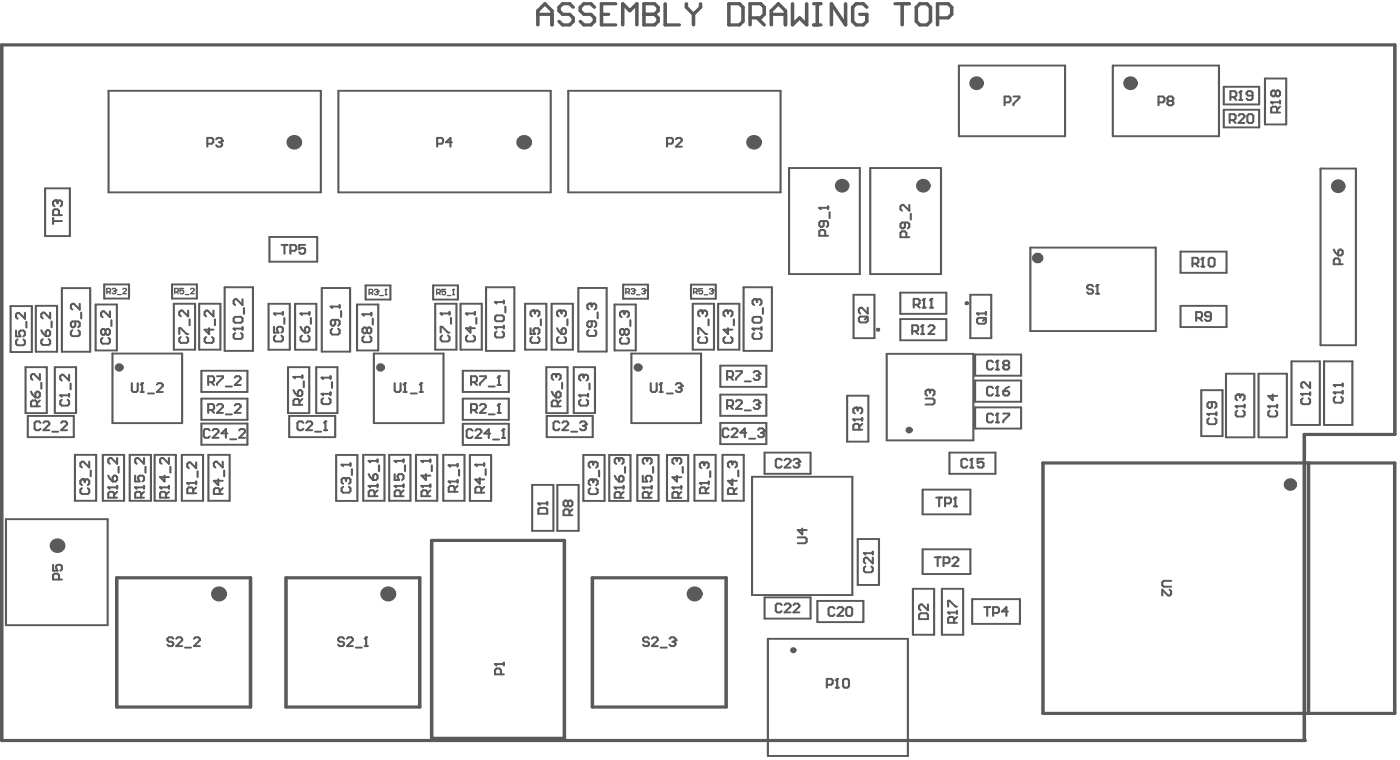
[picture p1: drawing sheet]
<svg xmlns="http://www.w3.org/2000/svg" width="334mm" height="181mm" viewBox="0 0 334 181" stroke-linecap="round" stroke-linejoin="round" font-family="sans-serif">
<path d="M248.9 110.5h83.9v59.7h-83.9zM312.2 110.5v59.7M27.9 137.9h31.9v30.8h-31.9zM68.2 137.9h32v30.8h-32zM103 128.9h31.7v47.3h-31.7zM141.4 137.9h31.9v30.8h-31.9zM.4 176.7h310.8" fill="none" stroke="#5a5a5a" stroke-width=".8"/>
<g fill="none" stroke="#5a5a5a" stroke-width=".48">
<path d="M228.8 15.6h25.4v16.9h-25.4zM265.6 15.6h25.3v16.9h-25.3zM301.9 18.7h5v11h-5zM25.9 21.7h50.7v24.2h-50.7zM80.8 21.7h50.6v24.2h-50.6zM135.6 21.7h50.7v24.2h-50.7zM292 20.7h8.5v4.2h-8.5zM292 26.2h8.5v4.2h-8.5zM10.8 44.9h5.9v11.4h-5.9zM64.3 56.5h11.4v5.9h-11.4zM188.3 40.1h16.9v25.3h-16.9zM207.7 40.1h16.9v25.3h-16.9z"/>
<path d="M245.9 59.1h29.9v19.9h-29.9zM315.1 40.2h8.5v42.2h-8.5zM2.5 73h5.1v11h-5.1zM8.6 73h5v10.9h-5zM14.8 68.7h6.7v15.2h-6.7zM22.8 72.7h5.1v10.9h-5.1zM24.9 67.9h5.9v3.3h-5.9zM41.1 67.9h5.9v3.3h-5.9zM41.5 72.5h5v10.9h-5zM47.5 72.5h5.1v10.9h-5.1zM53.6 68.5h6.8v15.2h-6.8zM64.1 72.5h5.1v10.9h-5.1z"/>
<path d="M70.4 72.5h5.1v10.9h-5.1zM76.8 68.7h6.7v15.2h-6.7zM85.2 72.7h5.1v10.9h-5.1zM87.2 68.1h6v3.4h-6zM103.4 68.1h5.9v3.4h-5.9zM103.9 72.5h5v10.9h-5zM109.9 72.5h5.1v10.9h-5.1zM116 68.5h6.7v15.2h-6.7zM125.3 72.5h5.1v10.9h-5.1zM131.6 72.5h5.1v10.9h-5.1zM138 68.7h6.8v15.2h-6.8zM146.7 72.7h5v10.9h-5z"/>
<path d="M148.7 67.9h5.9v3.4h-5.9zM164.9 67.9h5.9v3.4h-5.9zM165.3 72.5h5.1v10.9h-5.1zM171.4 72.5h5v10.9h-5zM177.4 68.5h6.8v15.2h-6.8zM203.7 70.3h5v10.4h-5zM214.8 69.8h11v5.1h-11zM214.8 76.1h11v5.1h-11zM231.6 70.3h4.9v10.4h-4.9zM281.7 73h11v5h-11zM281.7 60h11v5.1h-11zM6.1 87.6h5.1v11h-5.1z"/>
<path d="M6.6 99.2h11v5.1h-11zM13.1 87.6h5v11h-5zM26.8 84.4h16.7v16.5h-16.7zM48.1 88.5h10.9v5h-10.9zM48.1 95.1h10.9v5.1h-10.9zM68.7 87.6h5.1v11h-5.1zM69 99.2h11v5.1h-11zM75.5 87.6h5v11h-5zM89.2 84.4h16.6v16.5h-16.6zM110.4 95.1h11v5.1h-11zM110.4 88.5h11v5h-11zM130.4 87.6h5v11h-5z"/>
<path d="M130.5 99.2h10.9v5.1h-10.9zM136.9 87.6h5.1v11h-5.1zM150.7 84.4h16.6v16.5h-16.6zM171.9 94.2h11v5h-11zM171.9 87.2h11v5.1h-11zM202.1 94.4h5.1v11h-5.1zM211.6 84.4h20.7v20.7h-20.7zM232.7 84.6h11v5h-11zM232.7 90.8h11v5h-11zM232.7 97.2h11v5.1h-11zM286.7 93.1h5v11h-5zM292.6 89.2h6.7v15.1h-6.7z"/>
<path d="M300.3 89.2h6.8v15.1h-6.8zM308.2 86.2h6.7v15.2h-6.7zM316 86.2h6.7v15.2h-6.7zM17.9 108.5h5v11h-5zM24.5 108.5h5.1v11h-5.1zM31 108.5h5v11h-5zM36.9 108.5h5.1v11h-5.1zM43.4 108.5h5.1v11h-5.1zM48.1 101.1h10.9v5h-10.9zM49.7 108.5h5.1v11h-5.1zM80.2 108.6h5.1v10.9h-5.1zM86.7 108.5h5v11h-5z"/>
<path d="M92.9 108.5h5v11h-5zM99.3 108.5h5v11h-5zM105.8 108.5h5v11h-5zM110.4 101.1h11v5.1h-11zM112.1 108.6h5.1v10.9h-5.1zM127 115.7h5.1v11h-5.1zM133 115.7h5.1v11h-5.1zM139.2 108.6h5.1v10.9h-5.1zM145.4 108.6h5.1v10.9h-5.1zM152.1 108.6h5v10.9h-5zM159.2 108.6h5v10.9h-5zM165.7 108.5h5.1v11h-5.1z"/>
<path d="M171.9 100.9h11v5.1h-11zM172.4 108.5h5.1v11h-5.1zM179.5 113.8h23.9v28.2h-23.9zM182.4 108h11v5h-11zM220.2 116.8h11.4v5.9h-11.4zM226.6 108h10.9v5h-10.9zM1.4 123.9h24.3v25.3h-24.3zM204.7 128.6h5v11h-5zM220.2 131.1h11.4v5.9h-11.4zM182.4 142.5h11v5.1h-11zM183.2 152.4h33.4v28h-33.4zM195 143.4h11v5h-11z"/>
<path d="M217.8 140.5h5.1v10.9h-5.1zM224.8 140.5h5v10.9h-5zM232 143h11.4v5.9h-11.4z"/>
</g>
<circle cx="311.2" cy="176.7" r=".4" fill="#5a5a5a"/>
<path d="M128.3 5.9v-3.3l1.7-1.7 1.7 1.7v3.3M128.3 3.4h3.4M136.8 1.7l-.9-.8h-1.6l-.9 .8v.9l.9 .8h1.6l.9 .9v.8l-.9 .8h-1.6l-.9-.8M141.8 1.7l-.8-.8h-1.7l-.8 .8v.9l.8 .8h1.7l.8 .9v.8l-.8 .8h-1.7l-.8-.8M143.5 3.4h1.7M146.9 .9h-3.4v5h3.4M148.6 5.9v-5l1.7 1.7 1.7-1.7v5M153.7 .9v5h2.5l.8-.8v-.8l-.8-.9h-2.5M.4 176.7v-166h332.4v93h-21.6v73" fill="none" stroke="#5a5a5a" stroke-width=".8"/>
<path d="M279.5 138.6h-1.8l-.3 .3v.7l.3 .4h1.8M279.1 140.7l.4 .3v.7l-.4 .4h-.3l-1.4-1.4v1.4" fill="none" stroke="#5a5a5a" stroke-width=".48"/>
<circle cx="153.7" cy="3.4" r=".4" fill="#5a5a5a"/>
<g fill="none" stroke="#5a5a5a" stroke-width=".8">
<path d="M153.7 .9h2.5l.8 .8v.9l-.8 .8h-2.5M158.7 .9v5h3.4M163.8 .9v.8l1.7 1.7M165.5 3.4v2.5M167.2 .9v.8l-1.7 1.7M173.9 .9h2.6l.8 .8v3.4l-.8 .8h-2.6zM179 4.3h2.5l.9-.9v-1.7l-.9-.8h-2.5v5M180.7 4.3l1.7 1.6M184.1 3.4h3.3M184.1 5.9v-3.3l1.6-1.7 1.7 1.7v3.3M189.1 .9v5l1.7-1.6 1.7 1.6v-5M194.2 .9h1.7"/>
<path d="M194.2 5.9h1.7M195 .9v5M201.8 .9v5l-3.4-5v5M206.8 1.7l-.8-.8h-1.7l-.8 .8v3.4l.8 .8h1.7l.8-.8v-1.7h-1.6M213.6 .9h3.4M215.3 .9v5M218.7 1.7l.8-.8h1.7l.8 .8v3.4l-.8 .8h-1.7l-.8-.8zM223.7 4.3h2.6l.8-.9v-1.7l-.8-.8h-2.6v5"/>
</g>
<path d="M41.4 152.4l-.4-.3h-.7l-.3 .3v.4l.3 .3h.7l.4 .4v.3l-.4 .4h-.7l-.3-.4M42.1 152.4l.3-.3h.7l.4 .3v.4l-1.4 1.4h1.4M44.2 154.5h1.4M46.3 152.4l.3-.3h.7l.4 .3v.4l-1.4 1.4h1.4M82.1 152.4l-.4-.3h-.7l-.3 .3v.4l.3 .3h.7l.4 .4v.3l-.4 .4h-.7l-.3-.4M82.8 152.4l.4-.3h.7l.3 .3v.4l-1.4 1.4h1.4M84.9 154.5h1.4M87 154.2h.7M87.4 152.1v2.1" fill="none" stroke="#5a5a5a" stroke-width=".48"/>
<circle cx="87.4" cy="152.1" r=".24" fill="#5a5a5a"/>
<path d="M87.4 152.1l-.4 .3M154.9 152.4l-.4-.3h-.7l-.3 .3v.4l.3 .3h.7l.4 .4v.3l-.4 .4h-.7l-.3-.4M155.6 152.4l.3-.3h.7l.4 .3v.4l-1.4 1.4h1.4M157.7 154.5h1.4M159.8 152.4l.3-.3h.7l.4 .3v.4" fill="none" stroke="#5a5a5a" stroke-width=".48"/>
<circle cx="161.2" cy="152.8" r=".24" fill="#5a5a5a"/>
<path d="M146.7 116.3h2.1M148.1 118.8v-1.1l-.4-.3h-.7l-.3 .3v1.1h2.1M148.8 117.4l-.7 .7M148.8 116v.7M160.5 153.1h.3M160.8 153.1l.4 .4v.3l-.4 .4h-.7l-.3-.4M161.2 152.8l-.4 .3" fill="none" stroke="#5a5a5a" stroke-width=".48"/>
<circle cx="146.7" cy="116.3" r=".24" fill="#5a5a5a"/>
<path d="M146.7 116.3l.3 .4M146.7 113.5l.3 .7 .7 .7M147.4 109.3h-.4l-.3 .3v.7l.3 .4M148.1 113.5h.3l.4 .4v.7l-.4 .3h-.7v-1zM149.2 111.4v1.4" fill="none" stroke="#5a5a5a" stroke-width=".48"/>
<circle cx="147.4" cy="109.3" r=".24" fill="#5a5a5a"/>
<path d="M88 115.9h2.1M89.4 118.4v-1.1l-.4-.3h-.7l-.3 .3v1.1h2.1M90.1 117l-.7 .7M90.1 115.6v.7M147.4 109.3l.3 .3M147.7 109.6v.4M147.7 109.6l.4-.3h.3l.4 .3v.7l-.4 .4" fill="none" stroke="#5a5a5a" stroke-width=".48"/>
<circle cx="88" cy="115.9" r=".24" fill="#5a5a5a"/>
<path d="M88 115.9l.3 .4M88 113.1l.3 .7 .7 .7M88 110h2.1M89 113.5l.4-.4h.3l.4 .4v.7l-.4 .3h-.7zM90.1 109.6v.7M90.4 111v1.4" fill="none" stroke="#5a5a5a" stroke-width=".48"/>
<circle cx="88" cy="110" r=".24" fill="#5a5a5a"/>
<path d="M49.5 34.3h1l.4-.4v-.7l-.4-.3h-1v2.1M51.6 33.2l.3-.3h.7l.4 .3v.4M104.3 34.3h1.1l.3-.4v-.7l-.3-.3h-1.1v2.1M107.8 33.9h-1.4l1.1-1v2.1M88 110l.3 .3M12.7 134.8v1.4h1l-.3-.7v-.4l.3-.3h.7l.4 .3v.7l-.4 .4M14.1 138.3v-1.1l-.4-.3h-.7l-.3 .3v1.1h2.1" fill="none" stroke="#5a5a5a" stroke-width=".48"/>
<circle cx="53" cy="33.6" r=".24" fill="#5a5a5a"/>
<path d="M52.3 33.9h.3M52.6 33.9l.4 .4v.3l-.4 .4h-.7l-.3-.4M53 33.6l-.4 .3M159.2 34.3h1l.4-.4v-.7l-.4-.3h-1v2.1M161.3 33.2l.3-.3h.7l.4 .3v.4l-1.4 1.4h1.4M197.3 163.4h1.1l.3-.4v-.7l-.3-.3h-1.1v2.1M199.4 164.1h.7M199.8 162v2.1" fill="none" stroke="#5a5a5a" stroke-width=".48"/>
<circle cx="199.8" cy="162" r=".24" fill="#5a5a5a"/>
<g fill="none" stroke="#5a5a5a" stroke-width=".48">
<path d="M318.3 59.5l.3 .7 .7 .7M319.7 59.5h.3l.4 .4v.7l-.4 .3h-.7v-1zM205 75.9l.3-.4h1.4l.4 .4v.7l-.4 .3h-1.4l-.3-.3zM207.1 73.4v1.4l-1.4-1.4h-.4l-.3 .4v.7l.3 .3M207.1 75.5l-.7 .7M260.8 68.3l-.3-.3h-.7l-.4 .3v.4l.4 .3h.7l.3 .4v.3l-.3 .4h-.7l-.4-.4M261.5 70.1h.7M261.9 68v2.1M319.7 63.1v-1.1l-.4-.4h-.7l-.3 .4v1.1h2.1M190.4 128.2h1.7l.4 .4v.7l-.4 .3h-1.7M191.4 126.1v1.4l-1-1h2.1M199.8 162l-.4 .3"/>
<path d="M201.2 162.3l.3-.3h.7l.4 .3v1.4l-.4 .4h-.7l-.3-.4z"/>
</g>
<circle cx="261.9" cy="68" r=".24" fill="#5a5a5a"/>
<path d="M195.5 49.6h2.1M196.6 52.7v1.1l-.4 .3h-.3l-.4-.3v-.7l.4-.4h1.4l.3 .4v.7l-.3 .3M196.9 56.3v-1.1l-.3-.4h-.7l-.4 .4v1.1h2.1M197.6 49.2v.7M198 50.6v1.4M261.9 68l-.4 .3" fill="none" stroke="#5a5a5a" stroke-width=".48"/>
<circle cx="195.5" cy="49.6" r=".24" fill="#5a5a5a"/>
<path d="M195.5 49.6l.4 .3M118.1 158.4h2.1M120.2 158.1v.7M119.5 160.9v-1.1l-.3-.3h-.7l-.4 .3v1.1h2.1" fill="none" stroke="#5a5a5a" stroke-width=".48"/>
<circle cx="118.1" cy="158.4" r=".24" fill="#5a5a5a"/>
<path d="M220.9 95.1h1.7l.4 .3v.8l-.4 .3h-1.7M221.6 93h-.4l-.3 .3v.7l.3 .4M118.1 158.4l.4 .4" fill="none" stroke="#5a5a5a" stroke-width=".48"/>
<circle cx="221.6" cy="93" r=".24" fill="#5a5a5a"/>
<path d="M67.2 58.4h1.4M67.9 58.4v2.1M69.3 59.8h1l.4-.3v-.7l-.4-.4h-1v2.1M72.8 58.4h-1.4v1.1l.7-.4h.4l.3 .4v.7l-.3 .3h-.7l-.4-.3M94.2 91.4v1.8l.3 .3h.7l.4-.3v-1.8M96.3 93.5h.7M96.6 91.4v2.1M221.6 93l.3 .3M221.9 93.3v.4M221.9 93.3l.4-.3h.3l.4 .3v.7l-.4 .4" fill="none" stroke="#5a5a5a" stroke-width=".48"/>
<circle cx="96.6" cy="91.4" r=".24" fill="#5a5a5a"/>
<path d="M96.6 91.4l-.3 .4M98.1 93.9h1.4M100.2 93.5h.7M100.5 91.4v2.1" fill="none" stroke="#5a5a5a" stroke-width=".48"/>
<circle cx="100.5" cy="91.4" r=".24" fill="#5a5a5a"/>
<path d="M100.5 91.4l-.3 .4M302.6 96.9h2.2M303 98l-.4 .3v.7l.4 .4h1.4l.4-.4v-.7l-.4-.3M304.8 96.6v.7" fill="none" stroke="#5a5a5a" stroke-width=".48"/>
<circle cx="302.6" cy="96.9" r=".24" fill="#5a5a5a"/>
<path d="M303.3 24.4h2.1M304.7 26.8v-1l-.3-.4h-.7l-.4 .4v1h2.1M305.4 25.4l-.7 .7M305.4 24v.7M302.6 96.9l.4 .4M303.7 94.1v1.4l-1.1-1h2.2" fill="none" stroke="#5a5a5a" stroke-width=".48"/>
<circle cx="303.3" cy="24.4" r=".24" fill="#5a5a5a"/>
<path d="M293.4 28.6h1.1l.3-.3v-.7l-.3-.4h-1.1v2.1M294.1 28.6l.7 .7M295.5 27.6l.4-.4h.7l.4 .4v.3l-1.5 1.4h1.5M297.7 27.6l.3-.4h.7l.4 .4v1.4l-.4 .3h-.7l-.3-.3zM303.3 24.4l.4 .3M304.4 21.9l-.4-.3h-.3l-.4 .3v.7l.4 .4h.3l.4-.4M304.4 21.9l.3-.3h.4l.3 .3v.7l-.3 .4h-.4l-.3-.4M304.4 21.9v.7" fill="none" stroke="#5a5a5a" stroke-width=".48"/>
<path d="M104.2 69.9h.6l.3-.2v-.4l-.3-.3h-.6v1.3M104.6 69.9l.5 .4M106.3 69h-.8v.7l.6-.2 .2 .2v.4l-.2 .2h-.4l-.2-.2M106.7 70.5h.9M108 70.3h.4M108.2 69v1.3" fill="none" stroke="#5a5a5a" stroke-width=".32"/>
<circle cx="108.2" cy="69" r=".16" fill="#5a5a5a"/>
<path d="M108.2 69l-.2 .3" fill="none" stroke="#5a5a5a" stroke-width=".32"/>
<path d="M14.4 94.3h2.1M14.7 95.4l-.3 .3v.7l.3 .4h1.4l.4-.4v-.7l-.4-.3M16.5 94v.7" fill="none" stroke="#5a5a5a" stroke-width=".48"/>
<circle cx="14.4" cy="94.3" r=".24" fill="#5a5a5a"/>
<path d="M14.4 94.3l.3 .4M16.5 89.4v1.4l-1.4-1.4h-.4l-.3 .3v.8l.3 .3M16.8 91.5v1.4M9.7 100.9l-.4-.4h-.7l-.3 .4v1.4l.3 .3h.7l.4-.3M10.4 100.9l.3-.4h.7l.4 .4v.3l-1.4 1.4h1.4M12.5 103h1.4M14.6 100.9l.3-.4h.7l.4 .4v.3l-1.4 1.4h1.4M19.5 116.5l-.3 .3v.7l.3 .4h1.4l.4-.4v-.7l-.4-.3M19.9 114.4h-.4l-.3 .3v.7l.3 .4" fill="none" stroke="#5a5a5a" stroke-width=".48"/>
<circle cx="19.9" cy="114.4" r=".24" fill="#5a5a5a"/>
<g fill="none" stroke="#5a5a5a" stroke-width=".48">
<path d="M3.8 78.9v1.4h1.1l-.4-.7v-.4l.4-.3h.7l.3 .3v.7l-.3 .4M5.9 74.6v1.5l-1.4-1.5h-.3l-.4 .4v.7l.4 .4M6.3 76.8v1.4M9.9 78.8l.3 .7 .7 .7M10.9 79.1l.4-.3h.3l.4 .3v.7l-.4 .4h-.7zM12 74.6v1.4l-1.4-1.4h-.4l-.3 .3v.7l.3 .4M12.3 76.7v1.4M17.3 78.8l-.4 .3v.7l.4 .4h1.4l.3-.4v-.7l-.3-.3M18 76.7v1l-.4 .4h-.3l-.4-.4v-.7l.4-.3h1.4l.3 .3v.7l-.3 .4M19 72.5v1.4l-1.4-1.4h-.3l-.4 .3v.7l.4 .4M19.4 74.6v1.4M25.2 78.8l-.4-.3h-.3l-.4 .3v.7l.4 .4h.3l.4-.4"/>
<path d="M25.2 78.8l.3-.3h.4l.3 .3v.7l-.3 .4h-.4l-.3-.4M25.2 78.8v.7M26.2 74.3v1.4l-1.4-1.4h-.3l-.4 .3v.7l.4 .4M26.6 76.4v1.4M42.8 79.7v-1.4h.3l1.4 1.4h.4M44.9 74.1v1.4l-1.4-1.4h-.4l-.3 .3v.7l.3 .4M45.2 76.2v1.4M49.9 78.3v1.4l-1.1-1h2.1M50.9 74.1v1.4l-1.4-1.4h-.3l-.4 .3v.7l.4 .4M51.3 76.2v1.4M55.8 78.4h2.1M56.1 79.5l-.3 .3v.7l.3 .4h1.4l.4-.4v-.7l-.4-.3"/>
<path d="M57.9 78.1v.7M4.2 81l-.4 .3v.7l.4 .4h1.4l.3-.4v-.7l-.3-.3M10.2 80.9l-.3 .4v.7l.3 .3h1.4l.4-.3v-.7l-.4-.4M24.5 80.6l-.4 .3v.7l.4 .4h1.4l.3-.4v-.7l-.3-.3M43.1 80.4l-.3 .4v.7l.3 .3h1.4l.4-.3v-.7l-.4-.4M49.2 80.4l-.4 .4v.7l.4 .3h1.4l.3-.3v-.7l-.3-.4M19.9 114.4l.3 .3M20.2 114.7v.4M20.2 114.7l.4-.3h.3l.4 .3v.7l-.4 .4M21.3 110.1v1.4l-1.4-1.4h-.4l-.3 .4v.7l.3 .3M21.6 112.2v1.4"/>
</g>
<circle cx="55.8" cy="78.4" r=".24" fill="#5a5a5a"/>
<path d="M55.8 78.4l.3 .4M55.8 75.9l.3-.3h1.4l.4 .3v.8l-.4 .3h-1.4l-.3-.3zM57.9 71.4v1.4l-1.4-1.4h-.4l-.3 .3v.7l.3 .4M58.2 73.5v1.4M44.7 115.2h2.1M46.1 117.7v-1.1l-.3-.3h-.8l-.3 .3v1.1h2.1M46.8 116.3l-.7 .7M46.8 114.9v.7" fill="none" stroke="#5a5a5a" stroke-width=".48"/>
<circle cx="44.7" cy="115.2" r=".24" fill="#5a5a5a"/>
<path d="M49.7 97.8h1l.4-.3v-.7l-.4-.4h-1v2.1M50.4 97.8l.7 .7M51.8 96.8l.3-.4h.7l.4 .4v.3l-1.4 1.4h1.4M53.9 98.9h1.4M56 96.8l.4-.4h.7l.3 .4v.3l-1.4 1.4h1.4M44.7 115.2l.3 .4M46.8 110.3v1.4l-1.4-1.4h-.4l-.3 .4v.7l.3 .3M47.2 112.4v1.4" fill="none" stroke="#5a5a5a" stroke-width=".48"/>
<path d="M25.5 69.7h.6l.3-.3v-.4l-.3-.2h-.6v1.3M25.9 69.7l.5 .4M26.8 69l.2-.2h.4l.2 .4" fill="none" stroke="#5a5a5a" stroke-width=".32"/>
<circle cx="27.6" cy="69.2" r=".16" fill="#5a5a5a"/>
<path d="M27.2 69.4h.2M27.4 69.4l.2 .3-.2 .4h-.4l-.2-.2M27.6 69.2l-.2 .2M28 70.3h.9M29.3 69l.2-.2h.4l.3 .2v.2l-.9 .9h.9M41.7 69.7h.6l.2-.3v-.4l-.2-.2h-.6v1.3M42.1 69.7l.4 .4M43.8 68.8h-.8v.6l.4-.2 .4 .2v.5l-.2 .2h-.4l-.2-.2M44.2 70.3h.9M45.5 69l.2-.2h.4l.2 .2v.2l-.8 .9h.8" fill="none" stroke="#5a5a5a" stroke-width=".32"/>
<g fill="none" stroke="#5a5a5a" stroke-width=".48">
<path d="M7.4 93.4l.4 .7 .7 .7M8.8 96.9v-1l-.3-.4h-.7l-.4 .4v1h2.1M8.8 93.4h.4l.3 .4v.7l-.3 .3h-.7v-1zM9.5 89.2v1.4l-1.4-1.4h-.3l-.4 .4v.7l.4 .3M9.5 95.5l-.7 .7M9.9 91.3v1.4M49.7 91.2h1l.4-.4v-.7l-.4-.3h-1v2.1M50.4 91.2l.7 .7M51.8 89.8h1.4v.3l-1.4 1.4v.4M53.9 92.2h1.4M56 90.1l.4-.3h.7l.3 .3v.4l-1.4 1.4h1.4M38.2 116.3h2.1"/>
<path d="M39.6 118.7v-1l-.3-.4h-.8l-.3 .4v1h2.1M40.3 117.3l-.7 .7M40.3 115.9v.7M52.1 114.4v1.4l-1.1-1.1h2.1M52.4 117.9v-1.1l-.3-.3h-.7l-.4 .3v1.1h2.1M53.1 110.1v1.4l-1.4-1.4h-.3l-.4 .4v.7l.4 .3M53.1 116.5l-.7 .7M53.5 112.2v1.4"/>
</g>
<circle cx="38.2" cy="116.3" r=".24" fill="#5a5a5a"/>
<path d="M32.3 116.3h2.1M33.7 118.7v-1l-.4-.4h-.7l-.3 .4v1h2.1M34.4 117.3l-.7 .7M34.4 115.9v.7M38.2 116.3l.3 .3M39.3 113.5v1.4l-1.1-1.1h2.1M40.3 109.3v1.4l-1.4-1.4h-.4l-.3 .3v.7l.3 .4M40.7 111.4v1.4" fill="none" stroke="#5a5a5a" stroke-width=".48"/>
<circle cx="32.3" cy="116.3" r=".24" fill="#5a5a5a"/>
<path d="M25.8 116.3h2.1M27.2 118.7v-1l-.3-.4h-.7l-.4 .4v1h2.1M27.9 117.3l-.7 .7M27.9 115.9v.7M32.3 116.3l.3 .3M32.3 113.5v1.4h1l-.3-.7v-.4l.3-.3h.7l.4 .3v.7l-.4 .4M34.4 109.3v1.4l-1.4-1.4h-.4l-.3 .3v.7l.3 .4M34.7 111.4v1.4" fill="none" stroke="#5a5a5a" stroke-width=".48"/>
<circle cx="25.8" cy="116.3" r=".24" fill="#5a5a5a"/>
<path d="M31.5 91.4v1.8l.3 .3h.7l.4-.3v-1.8M33.6 93.5h.7M33.9 91.4v2.1M25.8 116.3l.4 .3M25.8 113.5l.4 .7 .7 .7M26.9 113.8l.3-.3h.4l.3 .3v.7l-.3 .4h-.7zM27.9 109.3v1.4l-1.4-1.4h-.3l-.4 .3v.7l.4 .4M28.3 111.4v1.4" fill="none" stroke="#5a5a5a" stroke-width=".48"/>
<circle cx="33.9" cy="91.4" r=".24" fill="#5a5a5a"/>
<path d="M33.9 91.4l-.3 .4M35.3 93.9h1.4M37.4 91.8l.4-.4h.7l.3 .4v.3l-1.4 1.4h1.4M138.2 94.3h2.1M138.6 95.4l-.4 .3v.7l.4 .4h1.4l.3-.4v-.7l-.3-.3M140.3 94v.7" fill="none" stroke="#5a5a5a" stroke-width=".48"/>
<circle cx="138.2" cy="94.3" r=".24" fill="#5a5a5a"/>
<path d="M138.2 94.3l.4 .4M138.9 89.4h-.3l-.4 .3v.8l.4 .3M140.7 91.5v1.4" fill="none" stroke="#5a5a5a" stroke-width=".48"/>
<circle cx="138.9" cy="89.4" r=".24" fill="#5a5a5a"/>
<path d="M138.9 89.4l.4 .3M139.3 89.7v.4M139.3 89.7l.3-.3h.4l.3 .3v.8l-.3 .3M133.5 100.9l-.4-.4h-.7l-.3 .4v1.4l.3 .3h.7l.4-.3M134.2 100.9l.3-.4h.8l.3 .4v.3l-1.4 1.4h1.4M136.3 103h1.4M138.4 100.9l.4-.4h.7l.3 .4v.3" fill="none" stroke="#5a5a5a" stroke-width=".48"/>
<circle cx="139.8" cy="101.2" r=".24" fill="#5a5a5a"/>
<path d="M139.1 101.6h.4M139.5 101.6l.3 .3v.4l-.3 .3h-.7l-.4-.3M139.8 101.2l-.3 .4M140.9 116.5l-.4 .3v.7l.4 .4h1.4l.3-.4v-.7l-.3-.3M141.2 114.4h-.3l-.4 .3v.7l.4 .4" fill="none" stroke="#5a5a5a" stroke-width=".48"/>
<circle cx="141.2" cy="114.4" r=".24" fill="#5a5a5a"/>
<path d="M141.2 114.4l.4 .3M141.2 110.2h-.3l-.4 .3v.7l.4 .4M141.6 114.7v.4M141.6 114.7l.3-.3h.4l.3 .3v.7l-.3 .4M143 112.3v1.4" fill="none" stroke="#5a5a5a" stroke-width=".48"/>
<circle cx="141.2" cy="110.2" r=".24" fill="#5a5a5a"/>
<path d="M173.4 74.1h-.4l-.3 .3v.7l.3 .4M173.7 78.3v1.4l-1-1h2.1M175.1 76.2v1.4M173 80.4l-.3 .4v.7l.3 .3h1.4l.4-.3v-.7l-.4-.4M141.2 110.2l.4 .3M141.6 110.5v.4M141.6 110.5l.3-.3h.4l.3 .3v.7l-.3 .4" fill="none" stroke="#5a5a5a" stroke-width=".48"/>
<circle cx="173.4" cy="74.1" r=".24" fill="#5a5a5a"/>
<path d="M126.6 78.3v1.4h1.1l-.4-1 .4-.4h.7l.3 .4v.7l-.3 .3M127.3 74.1h-.3l-.4 .3v.7l.4 .4M129.1 76.2v1.4M173.4 74.1l.3 .3M173.7 74.4v.4M173.7 74.4l.4-.3h.3l.4 .3v.7l-.4 .4M127 80.4l-.4 .4v.7l.4 .3h1.4l.3-.3v-.7l-.3-.4" fill="none" stroke="#5a5a5a" stroke-width=".48"/>
<circle cx="127.3" cy="74.1" r=".24" fill="#5a5a5a"/>
<path d="M127.3 74.1l.4 .3M127.7 74.4v.4M127.7 74.4l.3-.3h.4l.3 .3v.7l-.3 .4M132.9 78.3l.4 .7 .7 .7M133.6 74.1h-.3l-.4 .3v.7l.4 .4M134.3 78.3h.4l.3 .4v.7l-.3 .3h-.7v-1zM135.4 76.2v1.4M133.3 80.4l-.4 .4v.7l.4 .3h1.4l.3-.3v-.7l-.3-.4" fill="none" stroke="#5a5a5a" stroke-width=".48"/>
<circle cx="133.6" cy="74.1" r=".24" fill="#5a5a5a"/>
<path d="M133.6 74.1l.4 .3M134 74.4v.4M134 74.4l.3-.3h.4l.3 .3v.7l-.3 .4M166.6 79.7v-1.4h.4l1.4 1.4h.3M167.3 74.1h-.3l-.4 .3v.7l.4 .4M169.1 76.2v1.4M167 80.4l-.4 .4v.7l.4 .3h1.4l.3-.3v-.7l-.3-.4" fill="none" stroke="#5a5a5a" stroke-width=".48"/>
<circle cx="167.3" cy="74.1" r=".24" fill="#5a5a5a"/>
<path d="M148.7 74.3h-.4l-.3 .3v.7l.3 .4M149 78.8l-.3-.3h-.4l-.3 .3v.7l.3 .4h.4l.3-.4M149 78.8l.4-.3h.3l.4 .3v.7l-.4 .4h-.3l-.4-.4M149 78.8v.7M150.4 76.4v1.4M167.3 74.1l.4 .3M167.7 74.4v.4M167.7 74.4l.3-.3h.4l.3 .3v.7l-.3 .4M148.3 80.6l-.3 .3v.7l.3 .4h1.4l.4-.4v-.7l-.4-.3" fill="none" stroke="#5a5a5a" stroke-width=".48"/>
<circle cx="148.7" cy="74.3" r=".24" fill="#5a5a5a"/>
<path d="M140.5 78.8l-.3 .3v.7l.3 .4h1.4l.4-.4v-.7l-.4-.3M140.9 72.4h-.4l-.3 .4v.7l.3 .3M141.2 76.6v1.1l-.3 .4h-.4l-.3-.4v-.7l.3-.4h1.4l.4 .4v.7l-.4 .4M142.6 74.5v1.4M148.7 74.3l.3 .3M149 74.6v.4M149 74.6l.4-.3h.3l.4 .3v.7l-.4 .4" fill="none" stroke="#5a5a5a" stroke-width=".48"/>
<circle cx="140.9" cy="72.4" r=".24" fill="#5a5a5a"/>
<path d="M140.9 72.4l.3 .4M141.2 72.8v.3M141.2 72.8l.4-.4h.3l.4 .4v.7l-.4 .3M179.6 78.4h2.1M179.9 79.5l-.3 .3v.7l.3 .4h1.4l.4-.4v-.7l-.4-.3M181.7 78.1v.7" fill="none" stroke="#5a5a5a" stroke-width=".48"/>
<circle cx="179.6" cy="78.4" r=".24" fill="#5a5a5a"/>
<path d="M179.6 78.4l.3 .4M179.6 75.9l.3-.3h1.4l.4 .3v.8l-.4 .3h-1.4l-.3-.3zM180.3 71.4h-.4l-.3 .3v.7l.3 .4M182.1 73.5v1.4" fill="none" stroke="#5a5a5a" stroke-width=".48"/>
<circle cx="180.3" cy="71.4" r=".24" fill="#5a5a5a"/>
<path d="M180.3 71.4l.3 .3M180.6 71.7v.4M180.6 71.7l.4-.3h.3l.4 .3v.7l-.4 .4M167 115.2h2.1M168.4 117.7v-1.1l-.3-.3h-.7l-.4 .3v1.1h2.1M169.1 116.3l-.7 .7M169.1 114.9v.7" fill="none" stroke="#5a5a5a" stroke-width=".48"/>
<circle cx="167" cy="115.2" r=".24" fill="#5a5a5a"/>
<path d="M167 115.2l.4 .4M167.7 110.3h-.3l-.4 .4v.7l.4 .3M169.5 112.4v1.4" fill="none" stroke="#5a5a5a" stroke-width=".48"/>
<circle cx="167.7" cy="110.3" r=".24" fill="#5a5a5a"/>
<path d="M173.5 96.9h1.1l.3-.4v-.7l-.3-.3h-1.1v2.1M174.2 96.9l.7 .7M175.6 95.8l.4-.3h.7l.3 .3v.4l-1.4 1.4h1.4M177.7 97.9h1.4M179.8 95.8l.4-.3h.7l.3 .3v.4M167.7 110.3l.4 .4M168.1 110.7v.3M168.1 110.7l.3-.4h.4l.3 .4v.7l-.3 .3" fill="none" stroke="#5a5a5a" stroke-width=".48"/>
<circle cx="181.2" cy="96.2" r=".24" fill="#5a5a5a"/>
<path d="M180.5 96.5h.4M180.9 96.5l.3 .4v.3l-.3 .4h-.7l-.4-.4M181.2 96.2l-.3 .3" fill="none" stroke="#5a5a5a" stroke-width=".48"/>
<path d="M149.3 69.7h.7l.2-.2v-.4l-.2-.2h-.7v1.2M149.8 69.7l.4 .4M150.6 69.1l.2-.2h.4l.3 .4" fill="none" stroke="#5a5a5a" stroke-width=".32"/>
<circle cx="151.5" cy="69.3" r=".16" fill="#5a5a5a"/>
<path d="M151 69.5h.2M151.2 69.5l.3 .2-.3 .4h-.4l-.2-.2M151.5 69.3l-.3 .2M151.9 70.3h.8M153.1 69.1l.3-.2h.4l.2 .4" fill="none" stroke="#5a5a5a" stroke-width=".32"/>
<circle cx="154" cy="69.3" r=".16" fill="#5a5a5a"/>
<path d="M153.6 69.5h.2M153.8 69.5l.2 .2-.2 .4h-.4l-.3-.2M154 69.3l-.2 .2" fill="none" stroke="#5a5a5a" stroke-width=".32"/>
<path d="M174.4 110.1h-.3l-.4 .4v.7l.4 .3M174.8 114.4v1.4l-1.1-1.1h2.1M175.1 117.9v-1.1l-.3-.3h-.7l-.4 .3v1.1h2.1M175.8 116.5l-.7 .7M176.2 112.2v1.4" fill="none" stroke="#5a5a5a" stroke-width=".48"/>
<circle cx="174.4" cy="110.1" r=".24" fill="#5a5a5a"/>
<path d="M174.4 110.1l.4 .4M174.8 110.5v.3M174.8 110.5l.3-.4h.4l.3 .4v.7l-.3 .3" fill="none" stroke="#5a5a5a" stroke-width=".48"/>
<path d="M165.5 69.7h.7l.2-.2v-.4l-.2-.2h-.7v1.2M165.9 69.7l.5 .4M167.6 68.9h-.8v.6l.4-.2 .4 .2v.4l-.2 .2h-.4l-.2-.2M168.1 70.3h.8M169.3 69.1l.2-.2h.5l.2 .4" fill="none" stroke="#5a5a5a" stroke-width=".32"/>
<circle cx="170.2" cy="69.3" r=".16" fill="#5a5a5a"/>
<path d="M169.7 69.5h.3M170 69.5l.2 .2-.2 .4h-.5l-.2-.2M170.2 69.3l-.2 .2" fill="none" stroke="#5a5a5a" stroke-width=".32"/>
<path d="M131.7 93.4l.3 .7 .7 .7M132.4 89.2h-.4l-.3 .4v.7l.3 .3M133.1 96.9v-1l-.4-.4h-.7l-.3 .4v1h2.1M133.1 93.4h.3l.4 .4v.7l-.4 .3h-.7v-1zM133.8 95.5l-.7 .7M134.1 91.3v1.4" fill="none" stroke="#5a5a5a" stroke-width=".48"/>
<circle cx="132.4" cy="89.2" r=".24" fill="#5a5a5a"/>
<path d="M132.4 89.2l.3 .4M132.7 89.6v.3M132.7 89.6l.4-.4h.3l.4 .4v.7l-.4 .3M173.5 89.9h1.1l.3-.3v-.7l-.3-.4h-1.1v2.1M174.2 89.9l.7 .7M175.6 88.5h1.4v.4l-1.4 1.4v.3M177.7 91h1.4M179.8 88.9l.4-.4h.7l.3 .4v.3" fill="none" stroke="#5a5a5a" stroke-width=".48"/>
<circle cx="181.2" cy="89.2" r=".24" fill="#5a5a5a"/>
<path d="M180.5 89.6h.4M180.9 89.6l.3 .3v.4l-.3 .3h-.7l-.4-.3M181.2 89.2l-.3 .4M160.5 116.3h2.1M161.9 118.8v-1.1l-.4-.3h-.7l-.3 .3v1.1h2.1M162.6 117.4l-.7 .7M162.6 116v.7" fill="none" stroke="#5a5a5a" stroke-width=".48"/>
<circle cx="160.5" cy="116.3" r=".24" fill="#5a5a5a"/>
<path d="M160.5 116.3l.3 .4M161.2 109.3h-.4l-.3 .3v.7l.3 .4M161.5 113.5v1.4l-1-1h2.1M162.9 111.4v1.4" fill="none" stroke="#5a5a5a" stroke-width=".48"/>
<circle cx="161.2" cy="109.3" r=".24" fill="#5a5a5a"/>
<path d="M153.4 116.3h2.1M154.8 118.8v-1.1l-.4-.3h-.7l-.3 .3v1.1h2.1M155.5 117.4l-.7 .7M155.5 116v.7M161.2 109.3l.3 .3M161.5 109.6v.4M161.5 109.6l.4-.3h.3l.4 .3v.7l-.4 .4" fill="none" stroke="#5a5a5a" stroke-width=".48"/>
<circle cx="153.4" cy="116.3" r=".24" fill="#5a5a5a"/>
<path d="M153.4 116.3l.3 .4M153.4 113.5v1.4h1l-.3-.7v-.3l.3-.4h.7l.4 .4v.7l-.4 .3M154.1 109.3h-.4l-.3 .3v.7l.3 .4M155.8 111.4v1.4" fill="none" stroke="#5a5a5a" stroke-width=".48"/>
<circle cx="154.1" cy="109.3" r=".24" fill="#5a5a5a"/>
<path d="M155.3 91.4v1.8l.3 .3h.7l.4-.3v-1.8M157.4 93.5h.7M157.8 91.4v2.1M154.1 109.3l.3 .3M154.4 109.6v.4M154.4 109.6l.4-.3h.3l.4 .3v.7l-.4 .4" fill="none" stroke="#5a5a5a" stroke-width=".48"/>
<circle cx="157.8" cy="91.4" r=".24" fill="#5a5a5a"/>
<path d="M157.8 91.4l-.4 .4M159.2 93.9h1.4M161.3 91.8l.3-.4h.7l.4 .4v.3" fill="none" stroke="#5a5a5a" stroke-width=".48"/>
<circle cx="162.7" cy="92.1" r=".24" fill="#5a5a5a"/>
<path d="M76.8 94h2.1M77.1 95l-.3 .4v.7l.3 .3h1.4l.4-.3v-.7l-.4-.4M78.9 93.6v.7M162 92.5h.3M162.3 92.5l.4 .3v.4l-.4 .3h-.7l-.3-.3M162.7 92.1l-.4 .4" fill="none" stroke="#5a5a5a" stroke-width=".48"/>
<circle cx="76.8" cy="94" r=".24" fill="#5a5a5a"/>
<path d="M76.8 94l.3 .3M76.8 90.1h2.1M78.9 89.7v.8M79.2 91.2v1.4" fill="none" stroke="#5a5a5a" stroke-width=".48"/>
<circle cx="76.8" cy="90.1" r=".24" fill="#5a5a5a"/>
<path d="M76.8 90.1l.3 .4M72.4 100.9l-.4-.4h-.7l-.3 .4v1.4l.3 .3h.7l.4-.3M73.1 100.9l.3-.4h.7l.4 .4v.3l-1.4 1.4h1.4M75.2 103h1.4M77.3 102.6h.7M77.7 100.5v2.1" fill="none" stroke="#5a5a5a" stroke-width=".48"/>
<circle cx="77.7" cy="100.5" r=".24" fill="#5a5a5a"/>
<path d="M77.7 100.5l-.4 .4M81.9 116.1l-.4 .4v.7l.4 .3h1.4l.3-.3v-.7l-.3-.4M82.2 114h-.3l-.4 .4v.7l.4 .3" fill="none" stroke="#5a5a5a" stroke-width=".48"/>
<circle cx="82.2" cy="114" r=".24" fill="#5a5a5a"/>
<path d="M81.5 110.9h2.1M82.2 114l.4 .4M82.6 114.4v.3M82.6 114.4l.3-.4h.4l.3 .4v.7l-.3 .3M83.6 110.5v.7M84 111.9v1.4" fill="none" stroke="#5a5a5a" stroke-width=".48"/>
<circle cx="81.5" cy="110.9" r=".24" fill="#5a5a5a"/>
<path d="M111.2 74.8h2.1M112.3 78v1.4l-1.1-1.1h2.1M113.3 74.4v.7M113.7 75.8v1.4M111.6 80.1l-.4 .3v.7l.4 .4h1.4l.3-.4v-.7l-.3-.3M81.5 110.9l.4 .3" fill="none" stroke="#5a5a5a" stroke-width=".48"/>
<circle cx="111.2" cy="74.8" r=".24" fill="#5a5a5a"/>
<path d="M65.4 78v1.4h1l-.3-.7v-.4l.3-.3h.7l.4 .3v.7l-.4 .4M65.4 74.8h2.1M67.5 74.4v.8M67.8 75.9v1.4M111.2 74.8l.4 .3M65.7 80.1l-.3 .3v.7l.3 .4h1.4l.4-.4v-.7l-.4-.3" fill="none" stroke="#5a5a5a" stroke-width=".48"/>
<circle cx="65.4" cy="74.8" r=".24" fill="#5a5a5a"/>
<path d="M65.4 74.8l.3 .4M71.7 78l.4 .7 .7 .7M71.7 74.8h2.1M72.8 78.3l.3-.3h.4l.3 .3v.7l-.3 .4h-.7zM73.8 74.4v.8M74.2 75.9v1.4M72.1 80.1l-.4 .3v.7l.4 .4h1.4l.3-.4v-.7l-.3-.3" fill="none" stroke="#5a5a5a" stroke-width=".48"/>
<circle cx="71.7" cy="74.8" r=".24" fill="#5a5a5a"/>
<path d="M71.7 74.8l.4 .4M105.2 79.4v-1.4h.3l1.4 1.4h.4M105.2 74.8h2.1M107.3 74.4v.7M107.6 75.8v1.4M105.5 80.1l-.3 .3v.7l.3 .4h1.4l.4-.4v-.7l-.4-.3" fill="none" stroke="#5a5a5a" stroke-width=".48"/>
<circle cx="105.2" cy="74.8" r=".24" fill="#5a5a5a"/>
<path d="M86.5 75h2.1M87.6 78.5l-.4-.4h-.4l-.3 .4v.7l.3 .3h.4l.4-.3M87.6 78.5l.3-.4h.4l.3 .4v.7l-.3 .3h-.4l-.3-.3M87.6 78.5v.7M88.6 74.6v.7M89 76v1.4M105.2 74.8l.3 .3M86.8 80.2l-.3 .4v.7l.3 .3h1.5l.3-.3v-.7l-.3-.4" fill="none" stroke="#5a5a5a" stroke-width=".48"/>
<circle cx="86.5" cy="75" r=".24" fill="#5a5a5a"/>
<path d="M78.9 73.1h2.1M79.3 78.4l-.4 .4v.7l.4 .3h1.4l.3-.3v-.7l-.3-.4M80 76.3v1.1l-.4 .3h-.3l-.4-.3v-.7l.4-.4h1.4l.3 .4v.7l-.3 .3M81 72.8v.7M81.4 74.2v1.4M86.5 75l.3 .3" fill="none" stroke="#5a5a5a" stroke-width=".48"/>
<circle cx="78.9" cy="73.1" r=".24" fill="#5a5a5a"/>
<path d="M78.9 73.1l.4 .4M118.1 78.1h2.1M118.5 79.1l-.4 .4v.7l.4 .3h1.4l.3-.3v-.7l-.3-.4M120.2 77.7v.7" fill="none" stroke="#5a5a5a" stroke-width=".48"/>
<circle cx="118.1" cy="78.1" r=".24" fill="#5a5a5a"/>
<path d="M118.1 78.1l.4 .3M118.1 75.6l.4-.4h1.4l.3 .4v.7l-.3 .4h-1.4l-.4-.4zM118.1 72.1h2.1M120.2 71.7v.7M120.6 73.1v1.4" fill="none" stroke="#5a5a5a" stroke-width=".48"/>
<circle cx="118.1" cy="72.1" r=".24" fill="#5a5a5a"/>
<path d="M118.1 72.1l.4 .3M107.1 114.9h2.1M108.5 117.3v-1l-.4-.4h-.7l-.3 .4v1h2.1M109.2 115.9l-.7 .7M109.2 114.5v.7" fill="none" stroke="#5a5a5a" stroke-width=".48"/>
<circle cx="107.1" cy="114.9" r=".24" fill="#5a5a5a"/>
<path d="M107.1 114.9l.3 .3M107.1 111h2.1M109.2 110.7v.7M109.5 112.1v1.4" fill="none" stroke="#5a5a5a" stroke-width=".48"/>
<circle cx="107.1" cy="111" r=".24" fill="#5a5a5a"/>
<path d="M112.4 97.8h1.1l.3-.3v-.7l-.3-.4h-1.1v2.1M113.1 97.8l.7 .7M114.5 96.8l.4-.4h.7l.3 .4v.3l-1.4 1.4h1.4M116.6 98.9h1.4M118.7 98.5h.7M119.1 96.4v2.1M107.1 111l.3 .4" fill="none" stroke="#5a5a5a" stroke-width=".48"/>
<circle cx="119.1" cy="96.4" r=".24" fill="#5a5a5a"/>
<path d="M119.1 96.4l-.4 .4" fill="none" stroke="#5a5a5a" stroke-width=".48"/>
<path d="M88.1 69.9h.6l.2-.2v-.4l-.2-.3h-.6v1.3M88.5 69.9l.4 .4M89.4 69.3l.2-.3h.4l.2 .5" fill="none" stroke="#5a5a5a" stroke-width=".32"/>
<circle cx="90.2" cy="69.5" r=".16" fill="#5a5a5a"/>
<path d="M89.8 69.7h.2M90 69.7l.2 .2-.2 .4h-.4l-.2-.2M90.2 69.5l-.2 .2M90.6 70.5h.9M91.9 70.3h.4M92.1 69v1.3" fill="none" stroke="#5a5a5a" stroke-width=".32"/>
<circle cx="92.1" cy="69" r=".16" fill="#5a5a5a"/>
<path d="M92.1 69l-.2 .3" fill="none" stroke="#5a5a5a" stroke-width=".32"/>
<path d="M113.4 110.9h2.1M114.5 114v1.4l-1.1-1h2.1M114.8 117.5v-1l-.3-.4h-.7l-.4 .4v1h2.1M115.5 116.1l-.7 .7M115.5 110.5v.7M115.9 111.9v1.4" fill="none" stroke="#5a5a5a" stroke-width=".48"/>
<circle cx="113.4" cy="110.9" r=".24" fill="#5a5a5a"/>
<path d="M70 93.1l.4 .7 .7 .7M70 89.9h2.1M71.1 93.4l.3-.3h.4l.3 .3v.7l-.3 .4h-.7zM71.4 96.6v-1.1l-.3-.3h-.7l-.4 .3v1.1h2.1M72.1 95.2l-.7 .7M72.1 89.6v.7M72.5 91v1.4M113.4 110.9l.4 .3" fill="none" stroke="#5a5a5a" stroke-width=".48"/>
<circle cx="70" cy="89.9" r=".24" fill="#5a5a5a"/>
<path d="M70 89.9l.4 .4M112.4 91.2h1.1l.3-.4v-.7l-.3-.3h-1.1v2.1M113.1 91.2l.7 .7M114.5 89.8h1.4v.3l-1.4 1.4v.4M116.6 92.2h1.4M118.7 91.9h.7M119.1 89.8v2.1" fill="none" stroke="#5a5a5a" stroke-width=".48"/>
<circle cx="119.1" cy="89.8" r=".24" fill="#5a5a5a"/>
<path d="M119.1 89.8l-.4 .3M100.6 115.9h2.1M102 118.4v-1.1l-.4-.3h-.7l-.3 .3v1.1h2.1M102.7 117l-.7 .7M102.7 115.6v.7" fill="none" stroke="#5a5a5a" stroke-width=".48"/>
<circle cx="100.6" cy="115.9" r=".24" fill="#5a5a5a"/>
<path d="M100.6 115.9l.3 .4M100.6 110h2.1M101.6 113.1v1.4l-1-1h2.1M102.7 109.6v.7M103 111v1.4" fill="none" stroke="#5a5a5a" stroke-width=".48"/>
<circle cx="100.6" cy="110" r=".24" fill="#5a5a5a"/>
<path d="M94.2 115.9h2.1M95.6 118.4v-1.1l-.4-.3h-.7l-.3 .3v1.1h2.1M96.3 117l-.7 .7M96.3 115.6v.7M100.6 110l.3 .3" fill="none" stroke="#5a5a5a" stroke-width=".48"/>
<circle cx="94.2" cy="115.9" r=".24" fill="#5a5a5a"/>
<path d="M94.2 115.9l.3 .4M94.2 113.1v1.4h1l-.3-.7v-.3l.3-.4h.7l.4 .4v.7l-.4 .3M94.2 110h2.1M96.3 109.6v.7M96.6 111v1.4" fill="none" stroke="#5a5a5a" stroke-width=".48"/>
<circle cx="94.2" cy="110" r=".24" fill="#5a5a5a"/>
<path d="M94.2 110l.3 .3M130.6 119.8v.7M128.5 121.5l.3-.3h1.4l.4 .3v1.1h-2.1zM128.5 120.1h2.1" fill="none" stroke="#5a5a5a" stroke-width=".48"/>
<circle cx="128.5" cy="120.1" r=".24" fill="#5a5a5a"/>
<path d="M318.3 93.6h2.1M318.6 94.7l-.3 .3v.7l.3 .4h1.4l.4-.4v-.7l-.4-.3M320.4 93.3v.7M135.5 119.8l-.3-.4h-.4l-.3 .4v.7l.3 .3h.4l.3-.3M135.5 119.8l.4-.4h.3l.4 .4v.7l-.4 .3h-.3l-.4-.3M135.5 119.8v.7M128.5 120.1l.3 .4M135.9 122.9v-1l-.4-.4h-.7l-.3 .4v1h2.1M136.6 121.5l-.7 .7" fill="none" stroke="#5a5a5a" stroke-width=".48"/>
<circle cx="318.3" cy="93.6" r=".24" fill="#5a5a5a"/>
<path d="M318.3 93.6l.3 .4M318.3 91.9h2.1M320.4 91.5v.7" fill="none" stroke="#5a5a5a" stroke-width=".48"/>
<circle cx="318.3" cy="91.9" r=".24" fill="#5a5a5a"/>
<path d="M310.5 94h2.1M310.9 95l-.4 .4v.7l.4 .3h1.4l.3-.3v-.7l-.3-.4M312.6 93.6v.7M318.3 91.9l.3 .3" fill="none" stroke="#5a5a5a" stroke-width=".48"/>
<circle cx="310.5" cy="94" r=".24" fill="#5a5a5a"/>
<path d="M294.9 96.9h2.1M295.2 98l-.3 .3v.7l.3 .4h1.4l.4-.4v-.7l-.4-.3M297 96.6v.7M310.5 94l.4 .3M312.6 91.2v1.4l-1.4-1.4h-.3l-.4 .3v.7l.4 .4" fill="none" stroke="#5a5a5a" stroke-width=".48"/>
<circle cx="294.9" cy="96.9" r=".24" fill="#5a5a5a"/>
<path d="M294.9 96.9l.3 .4M295.6 94.1h-.4l-.3 .4v.7l.3 .3" fill="none" stroke="#5a5a5a" stroke-width=".48"/>
<circle cx="295.6" cy="94.1" r=".24" fill="#5a5a5a"/>
<path d="M295.6 94.1l.3 .4M295.9 94.5v.3M295.9 94.5l.4-.4h.3l.4 .4v.7l-.4 .3M230.8 109.8l-.3-.3h-.7l-.4 .3v1.4l.4 .4h.7l.3-.4M231.5 111.6h.7M231.9 109.5v2.1" fill="none" stroke="#5a5a5a" stroke-width=".48"/>
<circle cx="231.9" cy="109.5" r=".24" fill="#5a5a5a"/>
<path d="M236.9 92.6l-.3-.3h-.7l-.4 .3v1.4l.4 .4h.7l.3-.4M237.6 94.4h.8M238 92.3v2.1M231.9 109.5l-.4 .3M234.7 109.5h-1.4v1l1-.3 .4 .3v.7l-.4 .4h-.7l-.3-.4" fill="none" stroke="#5a5a5a" stroke-width=".48"/>
<circle cx="238" cy="92.3" r=".24" fill="#5a5a5a"/>
<path d="M236.9 99l-.3-.3h-.7l-.4 .3v1.4l.4 .4h.7l.3-.4M238 92.3l-.4 .3M238 98.7v2.1M239.4 93.3h1.1l.3 .4v.3l-.3 .4h-.7l-.4-.4zM240.8 92.3l-.7 .3-.7 .7M237.6 100.8h.8" fill="none" stroke="#5a5a5a" stroke-width=".48"/>
<circle cx="238" cy="98.7" r=".24" fill="#5a5a5a"/>
<path d="M236.9 86.4l-.3-.3h-.7l-.4 .3v1.4l.4 .4h.7l.3-.4M237.6 88.2h.8M238 98.7l-.4 .3M238 86.1v2.1M239.4 98.7h1.4v.3l-1.4 1.4v.4" fill="none" stroke="#5a5a5a" stroke-width=".48"/>
<circle cx="238" cy="86.1" r=".24" fill="#5a5a5a"/>
<path d="M238 86.1l-.4 .3M239.8 87.1l-.4-.3v-.4l.4-.3h.7l.3 .3v.4l-.3 .3M239.8 87.1l-.4 .4v.3l.4 .4h.7l.3-.4v-.3l-.3-.4M239.8 87.1h.7M288.1 98.8h2.2M288.5 99.8l-.4 .4v.7l.4 .3h1.4l.4-.3v-.7l-.4-.4M290.3 98.4v.7" fill="none" stroke="#5a5a5a" stroke-width=".48"/>
<circle cx="288.1" cy="98.8" r=".24" fill="#5a5a5a"/>
<path d="M233.2 76.2l.3-.4h1.4l.4 .4v.7l-.4 .3h-1.4l-.3-.3zM233.2 74.8h2.1M235.3 74.4v.7M235.3 75.8l-.7 .7M288.1 98.8l.4 .3M289.2 95.9v1.1l-.4 .3h-.3l-.4-.3v-.7l.4-.4h1.4l.4 .4v.7l-.4 .3" fill="none" stroke="#5a5a5a" stroke-width=".48"/>
<circle cx="233.2" cy="74.8" r=".24" fill="#5a5a5a"/>
<path d="M233.2 74.8l.3 .3M284.6 62.9h1l.4-.3v-.7l-.4-.4h-1v2.1M285.3 62.9l.7 .7M285.4 75.9h1.1l.3-.4v-.7l-.3-.3h-1.1v2.1M286.1 75.9l.7 .7M286.7 63.6h.7M287 61.5v2.1M289 75.5h-1.1l-.4-.3v-.4l.4-.3h.7l.4 .3v1.4l-.4 .4h-.7l-.4-.4" fill="none" stroke="#5a5a5a" stroke-width=".48"/>
<circle cx="287" cy="61.5" r=".24" fill="#5a5a5a"/>
<path d="M218 72.7h1.1l.4-.3v-.8l-.4-.3h-1.1v2.1M218.7 72.7l.8 .7M220.2 73.4h.7M220.5 71.3v2.1M287 61.5l-.3 .4M288.8 61.5h.7l.3 .4v1.4l-.3 .3h-.7l-.4-.3v-1.4z" fill="none" stroke="#5a5a5a" stroke-width=".48"/>
<circle cx="220.5" cy="71.3" r=".24" fill="#5a5a5a"/>
<path d="M220.5 71.3l-.3 .3M221.9 73.4h.7M222.3 71.3v2.1" fill="none" stroke="#5a5a5a" stroke-width=".48"/>
<circle cx="222.3" cy="71.3" r=".24" fill="#5a5a5a"/>
<path d="M217.7 79h1l.4-.3v-.7l-.4-.4h-1v2.1M218.4 79l.7 .7M219.8 79.7h.7M220.2 77.6v2.1M222.3 71.3l-.4 .3" fill="none" stroke="#5a5a5a" stroke-width=".48"/>
<circle cx="220.2" cy="77.6" r=".24" fill="#5a5a5a"/>
<path d="M220.2 77.6l-.4 .4M221.6 78l.3-.4h.7l.4 .4v.3l-1.4 1.4h1.4M205.7 99.7v.7M203.6 100.1h2.1M205 102.5v-1l-.3-.4h-.7l-.4 .4v1h2.1M205.7 101.1l-.7 .7" fill="none" stroke="#5a5a5a" stroke-width=".48"/>
<circle cx="203.6" cy="100.1" r=".24" fill="#5a5a5a"/>
<path d="M204.3 97.3h-.3l-.4 .3v.7l.4 .4M203.6 100.1l.4 .3" fill="none" stroke="#5a5a5a" stroke-width=".48"/>
<circle cx="204.3" cy="97.3" r=".24" fill="#5a5a5a"/>
<path d="M204.3 97.3l.4 .3M204.7 97.6v.4M204.7 97.6l.3-.3h.4l.3 .3v.7l-.3 .4M206.2 132h2.1M206.5 135.1l-.3 .4v.7l.3 .3h1.4l.4-.3v-.7l-.4-.4M208.3 133v1.4l-1.4-1.4h-.4l-.3 .4v.7l.3 .3M208.3 131.6v.7M199.1 145.2l-.3-.4h-.7l-.4 .4v1.4l.4 .4h.7l.3-.4M199.8 145.2l.4-.4h.7l.3 .4v.4l-1.4 1.4h1.4M201.9 145.2l.4-.4h.7l.4 .4v1.4l-.4 .4h-.7l-.4-.4z" fill="none" stroke="#5a5a5a" stroke-width=".48"/>
<circle cx="206.2" cy="132" r=".24" fill="#5a5a5a"/>
<path d="M186.5 109.8l-.3-.3h-.7l-.4 .3v1.4l.4 .4h.7l.3-.4M187.2 109.8l.4-.3h.7l.3 .3v.4l-1.4 1.4h1.4M189.3 109.8l.4-.3h.7l.3 .3v.4M206.2 132l.3 .3M186.5 144.4l-.3-.4h-.7l-.4 .4v1.4l.4 .3h.7l.3-.3M187.2 144.4l.4-.4h.7l.3 .4v.3l-1.4 1.4h1.4M189.3 144.4l.4-.4h.7l.3 .4v.3l-1.4 1.4h1.4" fill="none" stroke="#5a5a5a" stroke-width=".48"/>
<circle cx="190.7" cy="110.2" r=".24" fill="#5a5a5a"/>
<path d="M190 110.5h.4M190.4 110.5l.3 .4v.3l-.3 .4h-.7l-.4-.4M190.7 110.2l-.3 .3M219.3 146.7l.4-.4h1.4l.3 .4v1h-2.1zM221.4 144.2v1.4l-1.4-1.4h-.3l-.4 .4v.7l.4 .3M226.2 146.1h2.2M227.7 148.6v-1.1l-.4-.3h-.7l-.4 .3v1.1h2.2M228.4 147.2l-.7 .7M228.4 145.8v.7" fill="none" stroke="#5a5a5a" stroke-width=".48"/>
<circle cx="226.2" cy="146.1" r=".24" fill="#5a5a5a"/>
<path d="M112.8 102.8l-.4-.4h-.7l-.3 .4v1.4l.3 .3h.7l.4-.3M113.5 102.8l.3-.4h.7l.4 .4v.3l-1.4 1.4h1.4M117 103.5h-1.4l1-1.1v2.1M117.7 104.9h1.4M119.8 104.5h.7M120.1 102.4v2.1M226.2 146.1l.4 .4M226.2 144.7v-1.4h.4l1.4 1.4h.4" fill="none" stroke="#5a5a5a" stroke-width=".48"/>
<circle cx="120.1" cy="102.4" r=".24" fill="#5a5a5a"/>
<path d="M50 102.7l-.3-.3h-.7l-.4 .3v1.4l.4 .4h.7l.3-.4M50.7 102.7l.4-.3h.7l.3 .3v.4l-1.4 1.4h1.4M54.3 103.4h-1.5l1.1-1v2.1M55 104.8h1.4M57.1 102.7l.3-.3h.7l.4 .3v.4l-1.4 1.4h1.4M120.1 102.4l-.3 .4M173.9 102.6l-.4-.4h-.7l-.3 .4v1.4l.3 .3h.7l.4-.3M174.6 102.6l.3-.4h.7l.4 .4v.3l-1.4 1.4h1.4M178.1 103.3h-1.4l1-1.1v2.1M178.8 104.7h1.4M180.9 102.6l.3-.4h.8l.3 .4v.3" fill="none" stroke="#5a5a5a" stroke-width=".48"/>
<circle cx="182.3" cy="102.9" r=".24" fill="#5a5a5a"/>
<g fill="none" stroke="#5a5a5a" stroke-width=".48">
<path d="M239.7 24.4h1.1l.3-.3v-.7l-.3-.4h-1.1v2.1M241.8 23h1.4v.4l-1.4 1.4v.3M276.5 24.4h1l.4-.3v-.7l-.4-.4h-1v2.1M278.9 24.1l-.3-.4v-.3l.3-.4h.7l.4 .4v.3l-.4 .4M278.9 24.1l-.3 .3v.4l.3 .3h.7l.4-.3v-.4l-.4-.3M278.9 24.1h.7M293.6 23.2h1.1l.3-.4v-.7l-.3-.3h-1.1v2.1M294.3 23.2l.7 .7M295.7 23.9h.7M296.1 21.8v2.1M215.9 53.1v1l-.3 .4h-.4l-.3-.4v-.7l.3-.3h1.4l.4 .3v.7l-.4 .4M216.3 56.6v-1l-.4-.4h-.7l-.3 .4v1h2.1"/>
<path d="M217 48.9v1.4l-1.4-1.4h-.4l-.3 .3v.7l.3 .4M217.3 51v1.4M181.6 103.3h.4M182 103.3l.3 .3v.4l-.3 .3h-.8l-.3-.3M182.3 102.9l-.3 .4"/>
</g>
<circle cx="296.1" cy="21.8" r=".24" fill="#5a5a5a"/>
<path d="M296.1 21.8l-.4 .3M298.9 22.8h-1.1l-.3-.3v-.4l.3-.3h.7l.4 .3v1.4l-.4 .4h-.7l-.3-.4M223.4 118.7h1.4M224.1 118.7v2.1M228 118.7v2.1M225.5 120.1h1.1l.3-.3v-.7l-.3-.4h-1.1v2.1M227.6 120.8h.7" fill="none" stroke="#5a5a5a" stroke-width=".48"/>
<circle cx="228" cy="118.7" r=".24" fill="#5a5a5a"/>
<path d="M12.7 52v1.4M12.7 52.7h2.1M13.4 47.8h-.4l-.3 .4v.7l.3 .3M14.1 51.3v-1l-.4-.4h-.7l-.3 .4v1h2.1M228 118.7l-.4 .4M223.1 133h1.4M223.8 133v2.1M225.2 134.4h1l.4-.4v-.7l-.4-.3h-1v2.1M227.3 133.3l.3-.3h.7l.4 .3v.4l-1.4 1.4h1.4" fill="none" stroke="#5a5a5a" stroke-width=".48"/>
<circle cx="13.4" cy="47.8" r=".24" fill="#5a5a5a"/>
<path d="M13.4 47.8l.3 .4M13.7 48.2v.3M13.7 48.2l.4-.4h.3l.4 .4v.7l-.4 .3M234.9 144.8h1.4M235.6 144.8v2.2M237 146.3h1l.4-.4v-.7l-.4-.4h-1v2.2M240.5 145.9h-1.4l1.1-1.1v2.2" fill="none" stroke="#5a5a5a" stroke-width=".48"/>
<g fill="none" stroke="#5a5a5a" stroke-width="1.6">
<circle cx="247.6" cy="61.6" r=".5"/>
<circle cx="307.9" cy="115.6" r=".74"/>
</g>
<g fill="none" stroke="#5a5a5a" stroke-width="2">
<circle cx="52.3" cy="141.7" r=".84"/>
<circle cx="92.7" cy="141.7" r=".84"/>
<circle cx="165.8" cy="141.7" r=".84"/>
</g>
<g fill="none" stroke="#5a5a5a" stroke-width="2.4">
<circle cx="70.2" cy="33.9" r=".6"/>
<circle cx="125.1" cy="33.9" r=".6"/>
<circle cx="179.9" cy="33.9" r=".6"/>
<circle cx="13.7" cy="130.2" r=".6"/>
</g>
<g fill="none" stroke="#5a5a5a" stroke-width=".8">
<circle cx="209.5" cy="78.7" r=".08"/>
<circle cx="230.7" cy="72.4" r=".08"/>
<circle cx="216.9" cy="102.6" r=".42"/>
<circle cx="189.3" cy="155.1" r=".33"/>
</g>
<g fill="none" stroke="#5a5a5a" stroke-width="1.7">
<circle cx="233" cy="19.9" r=".84"/>
<circle cx="269.8" cy="19.9" r=".84"/>
<circle cx="201" cy="44.3" r=".84"/>
<circle cx="220.3" cy="44.3" r=".84"/>
<circle cx="319.3" cy="44.4" r=".84"/>
</g>
<g fill="none" stroke="#5a5a5a" stroke-width="1.2">
<circle cx="28.4" cy="87.7" r=".42"/>
<circle cx="90.8" cy="87.7" r=".42"/>
<circle cx="152.3" cy="87.7" r=".42"/>
</g>
</svg>
